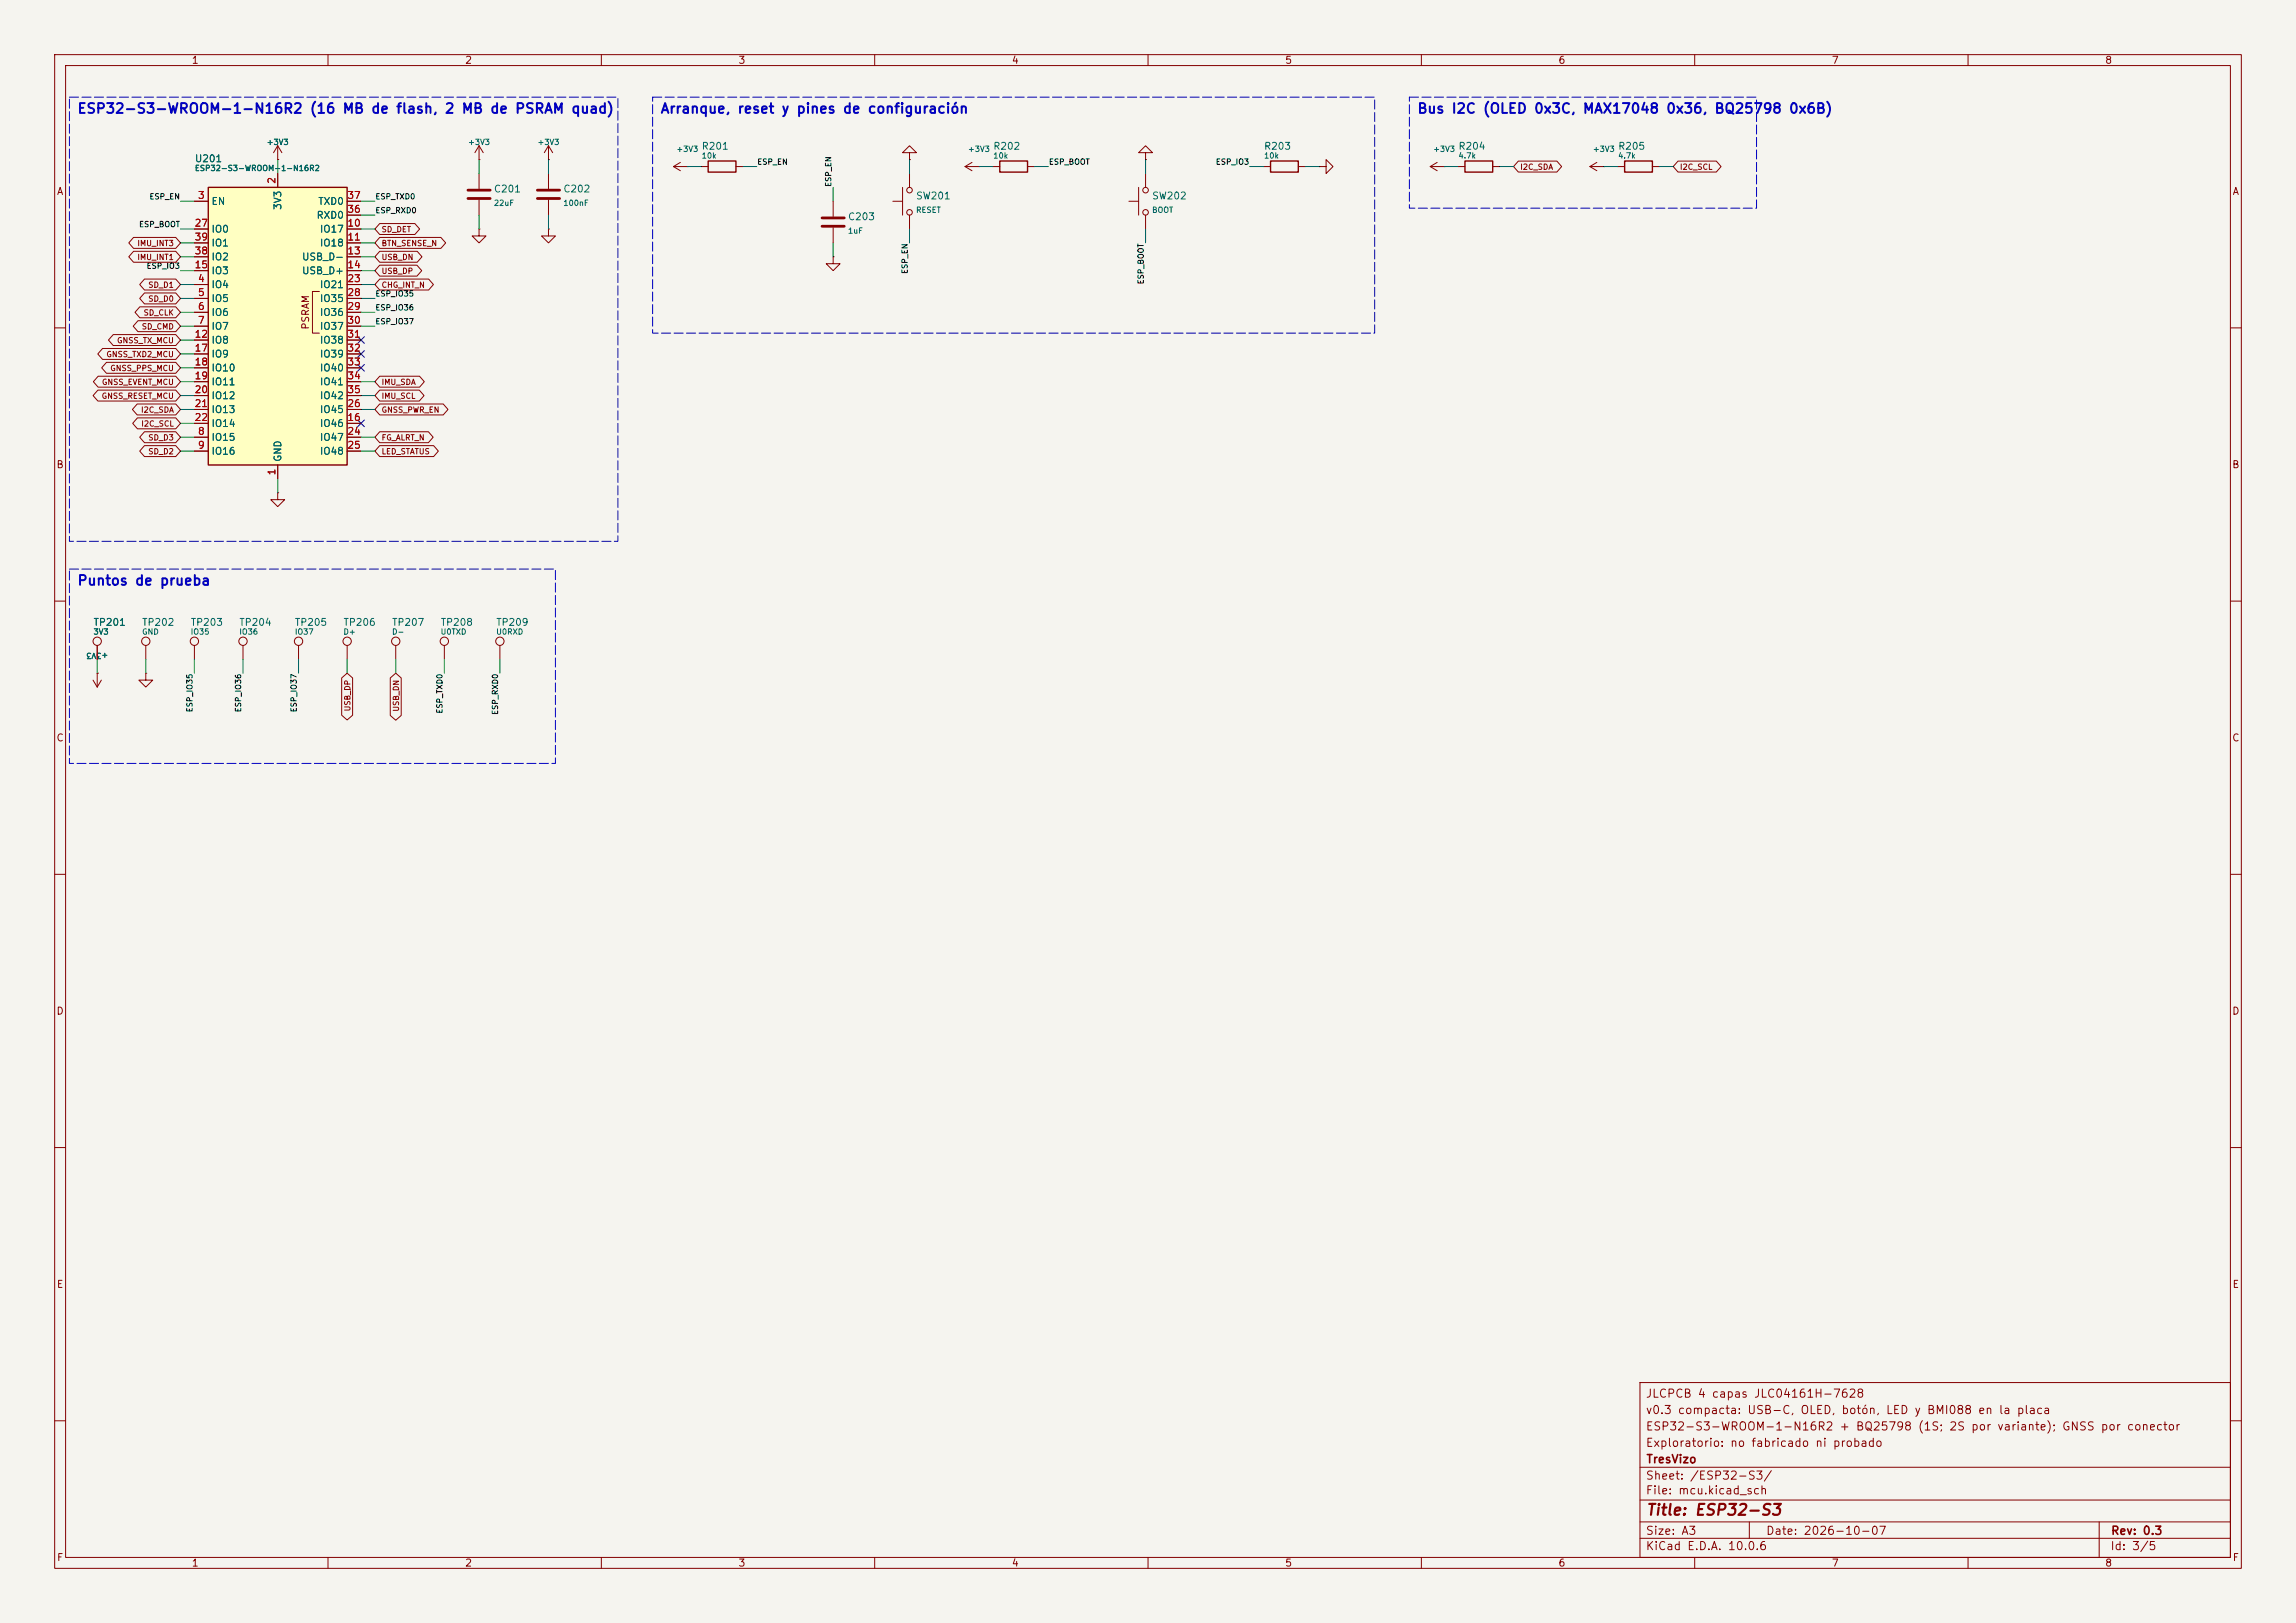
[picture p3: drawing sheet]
<svg xmlns="http://www.w3.org/2000/svg" width="420mm" height="297mm" viewBox="0 0 420 297" stroke-linecap="round" stroke-linejoin="round" font-family="sans-serif">
<defs><g id="words">
<text font-size="2" fill="#840000" x="301" y="277.8">Title: ESP32-S3</text>
<g font-size="1.8" fill="#0000c2">
<text x="14" y="21.2">ESP32-S3-WROOM-1-N16R2 (16 MB de flash, 2 MB de PSRAM quad)</text>
<text x="120.7" y="21.2">Arranque, reset y pines de configuración</text>
<text x="259.1" y="21.2">Bus I2C (OLED 0x3C, MAX17048 0x36, BQ25798 0x6B)</text>
<text x="14" y="107.6">Puntos de prueba</text>
</g>
<g font-size="1.5" fill="#840000">
<text x="300.9" y="256.1">JLCPCB 4 capas JLC04161H-7628</text>
<text x="300.9" y="262.1">ESP32-S3-WROOM-1-N16R2 + BQ25798 (1S; 2S por variante); GNSS por conector</text>
<text x="300.9" y="259.1">v0.3 compacta: USB-C, OLED, botón, LED y BMI088 en la placa</text>
<text x="300.9" y="265.1">Exploratorio: no fabricado ni probado</text>
<text x="301" y="268.1">TresVizo</text>
<text x="300.9" y="273.8">File: mcu.kicad_sch</text>
<text x="300.9" y="271.1">Sheet: /ESP32-S3/</text>
<text x="300.9" y="281.2">Size: A3</text>
<text x="322.9" y="281.2">Date: 2026-10-07</text>
<text x="386" y="281.2">Rev: 0.3</text>
<text x="300.9" y="284">KiCad E.D.A. 10.0.6</text>
<text x="385.9" y="284">Id: 3/5</text>
</g>
<g font-size="1.3" fill="#840000">
<text x="35" y="12">1</text>
<text x="85" y="12">2</text>
<text x="135" y="12">3</text>
<text x="185" y="12">4</text>
<text x="235" y="12">5</text>
<text x="285" y="12">6</text>
<text x="335" y="12">7</text>
<text x="385" y="12">8</text>
<text x="10.3" y="36">A</text>
<text x="408.3" y="36">A</text>
<text x="56.8" y="60.4" transform="rotate(-90 56.8 60.4)">PSRAM</text>
<text x="10.2" y="86">B</text>
<text x="408.2" y="86">B</text>
<text x="10.2" y="136">C</text>
<text x="408.2" y="136">C</text>
<text x="10.2" y="186">D</text>
<text x="408.2" y="186">D</text>
<text x="10.3" y="236">E</text>
<text x="408.3" y="236">E</text>
<text x="10.3" y="286">F</text>
<text x="35" y="287">1</text>
<text x="85" y="287">2</text>
<text x="135" y="287">3</text>
<text x="185" y="287">4</text>
<text x="235" y="287">5</text>
<text x="285" y="287">6</text>
<text x="335" y="287">7</text>
<text x="385" y="287">8</text>
<text x="408.3" y="286">F</text>
</g>
<g font-size="1.3" fill="#006464">
<text x="35.5" y="30">U201</text>
<text x="128.3" y="27.7">R201</text>
<text x="181.6" y="27.7">R202</text>
<text x="231.1" y="27.7">R203</text>
<text x="266.7" y="27.7">R204</text>
<text x="295.9" y="27.7">R205</text>
<text x="90.2" y="35.5">C201</text>
<text x="102.9" y="35.5">C202</text>
<text x="38.6" y="37.8">EN</text>
<text x="51.8" y="38.5" transform="rotate(-90 51.8 38.5)">3V3</text>
<text x="57.8" y="40.3">RXD0</text>
<text x="58.1" y="37.8">TXD0</text>
<text x="155" y="40.6">C203</text>
<text x="167.5" y="36.8">SW201</text>
<text x="210.6" y="36.8">SW202</text>
<text x="38.6" y="42.9">IO0</text>
<text x="38.6" y="48">IO2</text>
<text x="38.6" y="45.4">IO1</text>
<text x="55.1" y="48">USB_D-</text>
<text x="58.4" y="42.9">IO17</text>
<text x="58.4" y="45.4">IO18</text>
<text x="38.6" y="53">IO4</text>
<text x="38.6" y="50.5">IO3</text>
<text x="55.1" y="50.5">USB_D+</text>
<text x="58.4" y="53">IO21</text>
<text x="38.6" y="55.6">IO5</text>
<text x="38.6" y="58.1">IO6</text>
<text x="58.4" y="55.6">IO35</text>
<text x="58.4" y="58.1">IO36</text>
<text x="38.6" y="60.7">IO7</text>
<text x="38.6" y="63.2">IO8</text>
<text x="38.6" y="65.7">IO9</text>
<text x="58.4" y="60.7">IO37</text>
<text x="58.4" y="63.2">IO38</text>
<text x="58.4" y="65.7">IO39</text>
<text x="38.6" y="68.3">IO10</text>
<text x="38.6" y="70.8">IO11</text>
<text x="58.4" y="68.3">IO40</text>
<text x="58.4" y="70.8">IO41</text>
<text x="38.6" y="73.4">IO12</text>
<text x="38.6" y="75.9">IO13</text>
<text x="58.4" y="75.9">IO45</text>
<text x="58.4" y="73.4">IO42</text>
<text x="38.6" y="81">IO15</text>
<text x="38.6" y="83.5">IO16</text>
<text x="38.6" y="78.4">IO14</text>
<text x="58.4" y="78.4">IO46</text>
<text x="58.4" y="81">IO47</text>
<text x="58.4" y="83.5">IO48</text>
<text x="51.8" y="84.6" transform="rotate(-90 51.8 84.6)">GND</text>
<text x="17" y="114.8">TP201</text>
<text x="25.9" y="114.8">TP202</text>
<text x="34.8" y="114.8">TP203</text>
<text x="43.7" y="114.8">TP204</text>
<text x="53.8" y="114.8">TP205</text>
<text x="62.7" y="114.8">TP206</text>
<text x="71.6" y="114.8">TP207</text>
<text x="80.5" y="114.8">TP208</text>
<text x="90.7" y="114.8">TP209</text>
</g>
<g font-size="1.3" fill="#a90000">
<text x="50.7" y="33.8" transform="rotate(-90 50.7 33.8)">2</text>
<text x="35.5" y="41.8">27</text>
<text x="36.1" y="36.7">3</text>
<text x="63.4" y="41.8">10</text>
<text x="63.4" y="39.2">36</text>
<text x="63.4" y="36.7">37</text>
<text x="35.5" y="46.9">38</text>
<text x="35.5" y="44.3">39</text>
<text x="63.4" y="44.3">11</text>
<text x="63.4" y="46.9">13</text>
<text x="35.5" y="49.4">15</text>
<text x="36.1" y="51.9">4</text>
<text x="63.4" y="49.4">14</text>
<text x="63.4" y="51.9">23</text>
<text x="36.1" y="54.5">5</text>
<text x="36.1" y="57">6</text>
<text x="36.1" y="59.6">7</text>
<text x="63.4" y="54.5">28</text>
<text x="63.4" y="57">29</text>
<text x="63.4" y="59.6">30</text>
<text x="35.5" y="62.1">12</text>
<text x="35.5" y="64.6">17</text>
<text x="63.4" y="62.1">31</text>
<text x="63.4" y="64.6">32</text>
<text x="35.5" y="67.2">18</text>
<text x="35.5" y="69.7">19</text>
<text x="63.4" y="67.2">33</text>
<text x="63.4" y="69.7">34</text>
<text x="35.5" y="72.3">20</text>
<text x="35.5" y="74.8">21</text>
<text x="35.5" y="77.3">22</text>
<text x="63.4" y="77.3">16</text>
<text x="63.4" y="74.8">26</text>
<text x="63.4" y="72.3">35</text>
<text x="36.1" y="79.9">8</text>
<text x="36.1" y="82.4">9</text>
<text x="63.4" y="79.9">24</text>
<text x="63.4" y="82.4">25</text>
<text x="50.7" y="87.1" transform="rotate(-90 50.7 87.1)">1</text>
</g>
<g font-size="1" fill="#006464">
<text x="48.7" y="26.8">+3V3</text>
<text x="85.5" y="26.8">+3V3</text>
<text x="98.2" y="26.8">+3V3</text>
<text x="123.6" y="28">+3V3</text>
<text x="128.3" y="29.3">10k</text>
<text x="177" y="28">+3V3</text>
<text x="181.6" y="29.3">10k</text>
<text x="231.1" y="29.3">10k</text>
<text x="262.1" y="28">+3V3</text>
<text x="266.7" y="29.3">4.7k</text>
<text x="291.3" y="28">+3V3</text>
<text x="295.9" y="29.3">4.7k</text>
<text x="35.5" y="31.5">ESP32-S3-WROOM-1-N16R2</text>
<text x="90.2" y="37.9">22uF</text>
<text x="102.9" y="37.9">100nF</text>
<text x="167.5" y="39.2">RESET</text>
<text x="210.6" y="39.2">BOOT</text>
<text x="155" y="43">1uF</text>
<text x="17" y="116.4">3V3</text>
<text x="19.9" y="119.2" transform="rotate(-180 19.9 119.2)">+3V3</text>
<text x="25.9" y="116.4">GND</text>
<text x="34.8" y="116.4">IO35</text>
<text x="43.7" y="116.4">IO36</text>
<text x="53.8" y="116.4">IO37</text>
<text x="62.7" y="116.4">D+</text>
<text x="71.6" y="116.4">D-</text>
<text x="80.5" y="116.4">U0TXD</text>
<text x="90.7" y="116.4">U0RXD</text>
</g>
<g font-size="1" fill="#0f0f0f">
<text x="138.4" y="30.4">ESP_EN</text>
<text x="152.3" y="34.3" transform="rotate(-90 152.3 34.3)">ESP_EN</text>
<text x="191.8" y="30.4">ESP_BOOT</text>
<text x="222.3" y="30.4">ESP_IO3</text>
<text x="25.3" y="41.8">ESP_BOOT</text>
<text x="27.2" y="36.7">ESP_EN</text>
<text x="68.6" y="36.7">ESP_TXD0</text>
<text x="68.6" y="39.3">ESP_RXD0</text>
<text x="26.7" y="49.4">ESP_IO3</text>
<text x="166.3" y="50.2" transform="rotate(-90 166.3 50.2)">ESP_EN</text>
<text x="209.4" y="52.1" transform="rotate(-90 209.4 52.1)">ESP_BOOT</text>
<text x="68.6" y="59.6">ESP_IO37</text>
<text x="68.6" y="57">ESP_IO36</text>
<text x="68.6" y="54.5">ESP_IO35</text>
<text x="35.5" y="130.4" transform="rotate(-90 35.5 130.4)">ESP_IO35</text>
<text x="44.3" y="130.4" transform="rotate(-90 44.3 130.4)">ESP_IO36</text>
<text x="54.5" y="130.4" transform="rotate(-90 54.5 130.4)">ESP_IO37</text>
<text x="81.2" y="130.7" transform="rotate(-90 81.2 130.7)">ESP_TXD0</text>
<text x="91.3" y="130.9" transform="rotate(-90 91.3 130.9)">ESP_RXD0</text>
</g>
<g font-size="1" fill="#840000">
<text x="278" y="31.3">I2C_SDA</text>
<text x="307.2" y="31.3">I2C_SCL</text>
<text x="25" y="45.3">IMU_INT3</text>
<text x="25" y="47.8">IMU_INT1</text>
<text x="69.7" y="47.8">USB_DN</text>
<text x="69.7" y="45.3">BTN_SENSE_N</text>
<text x="69.7" y="42.7">SD_DET</text>
<text x="27" y="52.9">SD_D1</text>
<text x="69.7" y="52.9">CHG_INT_N</text>
<text x="69.7" y="50.4">USB_DP</text>
<text x="26.2" y="58">SD_CLK</text>
<text x="27" y="55.4">SD_D0</text>
<text x="19.4" y="65.6">GNSS_TXD2_MCU</text>
<text x="21.3" y="63.1">GNSS_TX_MCU</text>
<text x="25.8" y="60.5">SD_CMD</text>
<text x="18.6" y="70.7">GNSS_EVENT_MCU</text>
<text x="20.1" y="68.1">GNSS_PPS_MCU</text>
<text x="69.7" y="70.7">IMU_SDA</text>
<text x="18.5" y="73.2">GNSS_RESET_MCU</text>
<text x="25.7" y="75.8">I2C_SDA</text>
<text x="69.7" y="75.8">GNSS_PWR_EN</text>
<text x="69.7" y="73.2">IMU_SCL</text>
<text x="25.7" y="78.3">I2C_SCL</text>
<text x="27" y="83.4">SD_D2</text>
<text x="27" y="80.8">SD_D3</text>
<text x="69.7" y="80.8">FG_ALRT_N</text>
<text x="69.7" y="83.4">LED_STATUS</text>
<text x="64.3" y="130.3" transform="rotate(-90 64.3 130.3)">USB_DP</text>
<text x="73.2" y="130.3" transform="rotate(-90 73.2 130.3)">USB_DN</text>
</g>
</g></defs>
<path d="M0 0h420v297h-420z" fill="#f5f4ef" stroke="#f5f4ef" stroke-width=".18"/>
<g fill="none" stroke="#840000" stroke-width=".18">
<path d="M10 10h400v277h-400zM12 12h396v273h-396zM60 10v2M110 10v2M160 10v2M210 10v2M260 10v2M310 10v2M360 10v2M152.4 36.8v2.8M152.4 41.7v2.8M10 60h2"/>
<path d="M408 60h2M10 110h2M408 110h2M10 160h2M408 160h2M10 210h2M408 210h2M300 253h108v32h-108zM10 260h2M300 278.5h108M300 274.5h108M300 268.5h108"/>
<path d="M320 278.5v3M384 278.5v6.5M408 260h2M60 285v2M110 285v2M160 285v2M210 285v2M260 285v2M300 281.5h108M310 285v2M360 285v2"/>
</g>
<path d="M150.4 39.9h4M150.4 41.4h4" fill="none" stroke="#840000" stroke-width=".51"/>
<path d="M38.1 34.3h25.4v50.8h-25.4z" fill="#ffffc2"/>
<path d="M38.1 34.3h25.4v50.8h-25.4zM129.5 29.5h5.1v2h-5.1zM182.9 29.5h5.1v2h-5.1zM232.4 29.5h5.1v2h-5.1zM268 29.5h5v2h-5zM297.2 29.5h5.1v2h-5.1z" fill="none" stroke="#840000" stroke-width=".25"/>
<g fill="none" stroke="#840000" stroke-width=".18">
<path d="M35.6 36.8h2.5M50.8 29.2h.1M50.8 26.7v2.5M50.8 31.8v2.5M50.8 26.7l-.8 1.2M50.8 26.7l.8 1.2M63.5 36.8h2.5M63.5 39.4h2.5M87.6 29.2h.1M87.6 26.7l-.7 1.2M87.6 26.7l.8 1.2M87.6 26.7v2.5"/>
<path d="M87.6 31.8v2.7M87.6 36.6v2.8M100.3 29.2h.1M100.3 26.7l-.7 1.2M100.3 26.7l.8 1.2M100.3 26.7v2.5M100.3 31.8v2.7M100.3 36.6v2.8M123.2 30.5h2.5M123.2 30.5l1.3 .7M124.5 29.7l-1.3 .8M125.7 30.5h.1"/>
<path d="M128.3 30.5h1.2M134.6 30.5h1.3M163.3 36.8h1.8M165.1 34.3v5.1M166.4 27.9h1.2l-1.2-1.2-1.3 1.2h1.3v1.3M166.4 29.2h.1M166.4 31.8v2.5M166.4 39.4v2.5M176.5 30.5l1.3 .7M176.5 30.5h2.6M177.8 29.7l-1.3 .8M179.1 30.5h.1"/>
<path d="M181.6 30.5h1.3M188 30.5h1.2M206.5 36.8h1.8M208.3 34.3v5.1M209.5 27.9h1.3l-1.3-1.2-1.2 1.2h1.2v1.3M209.5 29.2h.1M209.5 31.8v2.5M209.5 39.4v2.5M231.1 30.5h1.3M237.5 30.5h1.3M241.3 30.5h1.3v-1.3l1.2 1.3-1.2 1.3v-1.3M241.3 30.5h.1"/>
<path d="M261.6 30.5h2.6M261.6 30.5l1.3 .7M262.9 29.7l-1.3 .8M264.2 30.5h.1M266.7 30.5h1.3M273 30.5h1.3M277.7 29.5h7.1l.9 1-.9 1h-7.1l-.8-1zM290.8 30.5h2.6M290.8 30.5l1.3 .7M292.1 29.7l-1.3 .8M293.4 30.5h.1M295.9 30.5h1.3"/>
<path d="M302.3 30.5h1.2M306.9 29.5h7l.9 1-.9 1h-7l-.8-1zM24.4 43.4h7.7l.9 1.1-.9 1h-7.7l-.8-1zM24.4 46h7.7l.9 1-.9 1h-7.7l-.8-1zM25.2 58.7h6.9l.9 1-.9 1h-6.9l-.8-1zM25.6 56.1h6.5l.9 1.1-.9 1h-6.5l-.9-1zM26.4 51.1h5.7l.9 1-.9 1h-5.7l-.8-1zM26.4 53.6h5.7l.9 1-.9 1h-5.7l-.8-1zM35.6 52.1h2.5M35.6 54.6h2.5M35.6 57.2h2.5M35.6 59.7h2.5"/>
<path d="M35.6 41.9h2.5M35.6 44.5h2.5M35.6 47h2.5M35.6 49.5h2.5M58.4 53.3h-1.3v7.7h1.3M63.5 52.1h2.5M63.5 54.6h2.5M63.5 57.2h2.5M63.5 59.7h2.5M63.5 41.9h2.5M63.5 44.5h2.5M63.5 47h2.5"/>
<path d="M63.5 49.5h2.5M69.5 51.1h8.9l.9 1-.9 1h-8.9l-.9-1zM69.5 48.5h6.8l.8 1-.8 1h-6.8l-.9-1zM69.5 46h6.8l.9 1-.9 1h-6.8l-.9-1zM69.5 43.4h11.1l.9 1.1-.9 1h-11.1l-.9-1zM69.5 40.9h6.4l.9 1-.9 1h-6.4l-.9-1zM87.6 41.9v1.3h1.3l-1.3 1.3-1.2-1.3h1.2M87.6 41.9h.1M100.3 41.9v1.3h1.3l-1.3 1.3-1.2-1.3h1.2M100.3 41.9h.1M152.4 47v1.3h1.3l-1.3 1.2-1.3-1.2h1.3M152.4 47h.1"/>
<path d="M17.9 71.4h14.2l.9 1-.9 1h-14.2l-.9-1zM18 68.8h14.1l.9 1.1-.9 1h-14.1l-.9-1zM18.8 63.8h13.3l.9 1-.9 1h-13.3l-.9-1zM19.5 66.3h12.6l.9 1-.9 1h-12.6l-.9-1zM20.7 61.2h11.4l.9 1-.9 1h-11.4l-.9-1zM25.1 73.9h7l.9 1-.9 1h-7l-.9-1zM25.1 76.5h7l.9 1-.9 1h-7l-.8-1zM26.4 79h5.7l.9 1-.9 1h-5.7l-.8-1zM35.6 62.2h2.5M35.6 77.5h2.5M35.6 64.8h2.5M35.6 67.3h2.5"/>
<path d="M35.6 69.9h2.5M35.6 72.4h2.5M35.6 74.9h2.5M63.5 62.2h2.5M63.5 77.5h2.5M63.5 64.8h2.5M63.5 67.3h2.5M63.5 69.9h2.5M63.5 72.4h2.5M63.5 74.9h2.5M69.5 79h8.9l.8 1-.8 1h-8.9l-.9-1zM69.5 73.9h11.6l.9 1-.9 1h-11.6l-.9-1z"/>
<path d="M69.5 71.4h7.2l.9 1-.9 1h-7.2l-.9-1zM69.5 68.8h7.2l.9 1.1-.9 1h-7.2l-.9-1zM26.4 81.5h5.7l.9 1.1-.9 1h-5.7l-.8-1zM35.6 80h2.5M35.6 82.6h2.5M50.8 90.2v1.2h1.3l-1.3 1.3-1.3-1.3h1.3M50.8 90.2h.1M50.8 85.1v2.5M63.5 80h2.5M63.5 82.6h2.5M69.5 81.5h9.8l.9 1.1-.9 1h-9.8l-.9-1zM17.8 118.1v2.6"/>
<path d="M26.7 118.1v2.6M35.6 118.1v2.6M44.4 118.1v2.6M54.6 118.1v2.6M63.5 118.1v2.6M72.4 118.1v2.6M81.3 118.1v2.6M91.4 118.1v2.6M17 124.5l.8 1.2M17.8 123.2h.1M17.8 123.2v2.5M18.5 124.5l-.7 1.2"/>
<path d="M26.7 123.2v1.3h1.2l-1.2 1.2-1.3-1.2h1.3M26.7 123.2h.1M62.5 124.1l1-.9 1 .9v6.8l-1 .9-1-.9zM71.4 124.1l1-.9 1 .9v6.8l-1 .9-1-.9z"/>
<circle cx="166.4" cy="38.9" r=".51"/>
<circle cx="166.4" cy="34.8" r=".51"/>
<circle cx="209.5" cy="38.9" r=".51"/>
<circle cx="209.5" cy="34.8" r=".51"/>
<circle cx="17.8" cy="117.3" r=".76"/>
<circle cx="26.7" cy="117.3" r=".76"/>
<circle cx="35.6" cy="117.3" r=".76"/>
<circle cx="44.4" cy="117.3" r=".76"/>
<circle cx="54.6" cy="117.3" r=".76"/>
<circle cx="63.5" cy="117.3" r=".76"/>
<circle cx="72.4" cy="117.3" r=".76"/>
<circle cx="81.3" cy="117.3" r=".76"/>
<circle cx="91.4" cy="117.3" r=".76"/>
</g>
<path d="M85.6 34.8h4.1M85.6 36.3h4.1M98.3 34.8h4.1M98.3 36.3h4.1" fill="none" stroke="#840000" stroke-width=".51"/>
<g fill="none" stroke="#009600" stroke-width=".18">
<path d="M33 36.8h2.6M50.8 29.2v2.6M66 36.8h2.6M66 39.4h2.6M87.6 29.2v2.6M87.6 39.4v2.5M100.3 29.2v2.6M100.3 39.4v2.5M125.7 30.5h2.6M135.9 30.5h2.5M152.4 34.3v2.5M166.4 29.2v2.6"/>
<path d="M179.1 30.5h2.5M189.2 30.5h2.6M209.5 29.2v2.6M228.6 30.5h2.5M238.8 30.5h2.5M264.2 30.5h2.5M274.3 30.5h2.6M293.4 30.5h2.5M303.5 30.5h2.6M33 57.2h2.6M33 41.9h2.6M33 44.5h2.6"/>
<path d="M33 52.1h2.6M33 47h2.6M33 54.6h2.6M33 59.7h2.6M33 49.5h2.6M66 57.2h2.6M66 41.9h2.6M66 44.5h2.6M66 52.1h2.6M66 47h2.6M66 54.6h2.6M66 59.7h2.6"/>
<path d="M66 49.5h2.6M152.4 44.5v2.5M166.4 41.9v2.6M209.5 41.9v2.6M33 74.9h2.6M33 72.4h2.6M33 69.9h2.6M33 67.3h2.6M33 64.8h2.6M33 62.2h2.6M33 77.5h2.6M66 74.9h2.6"/>
<path d="M66 72.4h2.6M66 69.9h2.6M33 82.6h2.6M33 80h2.6M50.8 87.6v2.6M66 82.6h2.6M66 80h2.6M17.8 120.7v2.5M26.7 120.7v2.5M35.6 120.7v2.5M44.4 120.7v2.5M54.6 120.7v2.5"/>
<path d="M63.5 120.7v2.5M72.4 120.7v2.5M81.3 120.7v2.5M91.4 120.7v2.5"/>
</g>
<path d="M65.4 66.7l1.2 1.2M65.4 64.2l1.2 1.2M65.4 61.6l1.2 1.2M65.4 76.9l1.2 1.2M66.6 66.7l-1.2 1.2M66.6 64.2l-1.2 1.2M66.6 61.6l-1.2 1.2M66.6 76.9l-1.2 1.2" fill="none" stroke="#000084" stroke-width=".18"/>
<path d="M12.7 17.8h100.3v81.3h-100.3zM119.4 17.8h132.1v43.2h-132.1zM257.8 17.8h63.5v20.3h-63.5zM12.7 104.1h88.9v35.6h-88.9z" fill="none" stroke="#0000c2" stroke-width=".18" stroke-dasharray="1.7 .6"/>
<use href="#words"/>
</svg>
